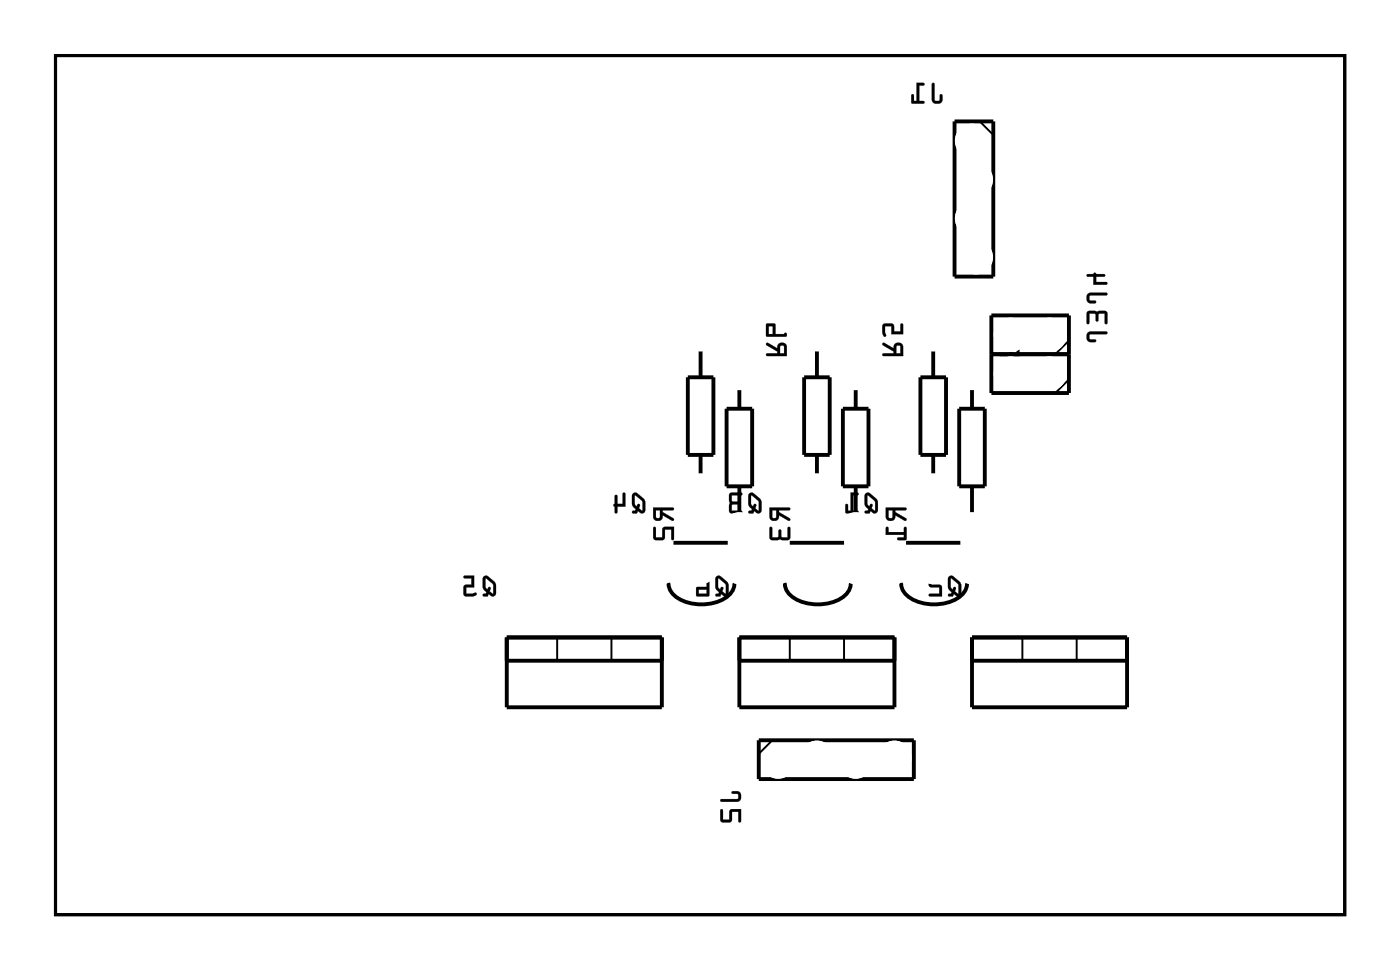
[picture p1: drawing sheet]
<svg xmlns="http://www.w3.org/2000/svg" width="92mm" height="63mm" viewBox="0 0 92 63" stroke-linecap="round" stroke-linejoin="round" font-family="sans-serif">
<path d="M3.6 3.6h84.5v56.3h-84.5z" fill="none" stroke="#000" stroke-width=".2"/>
<g fill="#000">
<path d="M3.6 3.6h84.5v56.3h-84.5zM3.6 3.6v56.3h84.5v-56.3z"/>
<path d="M61.1 5.5v1a.36 .36 0 0 0 .3 .3 .36 .36 0 0 0 .3-.3v-.3h-.1l-.1 .4h-.3v-1.1zM60 5.4v1.2h-.1v-.4h-.1l-.1 .5 .8 .1v-.2h-.3v-1h.3l.1-.1z"/>
<path d="M61.1 5.4l-.1 1.1a.37 .37 0 0 0 .4 .3 .37 .37 0 0 0 .4-.3v-.2a.1 .1 0 0 0-.1-.1 .1 .1 0 0 0-.1 .1l-.1 .3h-.2l-.1-1.1zM61.1 5.5h.1v1.1h.4l.1-.4v.3a.35 .35 0 0 1-.3 .3 .35 .35 0 0 1-.3-.3zM60 5.4v1.2h-.1v-.3a.1 .1 0 0 0-.1-.1 .1 .1 0 0 0-.1 .1v.5h.8a.1 .1 0 0 0 .1-.1 .1 .1 0 0 0-.1-.1h-.3v-1h.3a.1 .1 0 0 0 .1-.1 .1 .1 0 0 0-.1-.1zM60 5.4l.6 .1-.1 .1h-.3v1h.3v.2l-.8-.1 .1-.5h.1v.4h.2z"/>
<path d="M71.3 19.2l-.1 .5 .3 .2h.3v-.1v-.1h-.4v-.4h1.1l.1-.1h-.1h-1zM71.2 18v.1h.4v.5h.9v-.1h-.7v-.4h.6v-.2h-.6h-.1h-.1z"/>
<path d="M71.3 19.2l-.1 .2 .1 .4 .4 .1a.1 .1 0 0 0 .1-.1 .1 .1 0 0 0-.1-.1l-.3-.1v-.2l1.1-.1a.1 .1 0 0 0 .1-.1 .1 .1 0 0 0-.1 0h-1zM71.3 19.2h.2h1v.1h-1.1v.4l.4 .1h-.3l-.3-.1zM71.2 18v.1h.4v.5h.9a.1 .1 0 0 0 .1 0 .1 .1 0 0 0-.1-.1h-.7v-.4h.5a.1 .1 0 0 0 .1-.1 .1 .1 0 0 0-.1-.1h-.5a.09 .09 0 0 0-.1-.1 .09 .09 0 0 0-.1 .1zM71.2 18h.4l.1-.1 .1 .1h.5v.1h-.5v.4h.7v.1h-.9v-.5h-.4z"/>
<path d="M31.7 37.7l-.1 .8 .3 .3-.3 .2h.3l.1-.1 .3 .1 .2-.1a.91 .91 0 0 0-.7-1.2zM31.8 37.9l.5 .4v.6l-.2-.2v-.2a.11 .11 0 0 0-.1-.1 .11 .11 0 0 0-.1 .2l-.1-.2zM30.4 37.7v.2h.5v.4h-.5v.6l.1 .1h.4a.15 .15 0 0 0 .3 0 .15 .15 0 0 0-.1-.2l-.6 .1v-.4h.6v-.8z"/>
<path d="M31.7 37.7l-.1 .8 .3 .3-.1 .1h-.1a.1 .1 0 0 0-.1 .1 .1 .1 0 0 0 .1 .1h.3v-.2l.2 .1h.2a.92 .92 0 0 0-.4-1.3h-.2zM31.7 37.8l.2-.1 .5 .4a.97 .97 0 0 1 .1 .8l-.2 .1-.3-.1-.1 .1h-.3l.3-.2-.3-.3zM31.8 37.9l.5 .4v.6l-.2-.2 .1-.2a.11 .11 0 0 0-.2-.1 .11 .11 0 0 0-.1 .2l-.1-.2zM31.8 37.9v.5a.14 .14 0 0 0 .1 .2 .14 .14 0 0 0 .1-.2l.1 .1v.2l.2 .2v-.6zM30.4 37.7v.2h.5v.4h-.5v.6l.1 .2 .7-.1a.1 .1 0 0 0 0-.2 .1 .1 0 0 0-.1 0l-.6 .1v-.4h.6v-.8zM30.4 37.7h.7v.8l-.6-.1v.5l.6-.1 .1 .1v.1h-.7l-.1-.1v-.6h.5v-.4l-.5-.1z"/>
<path d="M41.5 32.3l-.1 .7 .2 .3-.2 .3h.3l.1-.2 .3 .2 .2-.1a.91 .91 0 0 0-.7-1.3zM41.6 32.4l.5 .4v.6l-.2-.1v-.2a.11 .11 0 0 0-.1-.1 .11 .11 0 0 0-.1 .2l-.1-.2zM40.3 32.4v.6l-.1 .1 .2 .5 .1-.4h.5v-.9h-.1h-.1v.7h-.3l-.1-.6z"/>
<path d="M41.5 32.3l-.1 .7 .2 .3v.1h-.1a.1 .1 0 0 0-.1 .1 .1 .1 0 0 0 .1 .1h.2l.1-.2 .2 .2h.2a.92 .92 0 0 0-.4-1.3l-.2-.1zM41.5 32.3h.2l.4 .3a.97 .97 0 0 1 .2 .9l-.2 .1-.3-.2-.1 .2h-.3l.3-.3-.3-.3zM41.6 32.4l.5 .4-.1 .6-.1-.1v-.2a.11 .11 0 0 0-.1-.1 .11 .11 0 0 0-.1 .2l-.1-.2zM41.6 32.4v.6a.14 .14 0 0 0 .1 .2 .14 .14 0 0 0 .1-.2l.1 .1-.1 .2 .3 .1v-.6zM40.3 32.4v.6a.09 .09 0 0 0-.1 .1 .09 .09 0 0 0 .1 .1v.3a.1 .1 0 0 0 .1 .1 .1 .1 0 0 0 .1-.1v-.3h.5v-.9a.1 .1 0 0 0-.1-.1 .1 .1 0 0 0-.1 .1v.7h-.3v-.6zM40.3 32.4l.1 .1v.5h.4v-.7h.1h.1v.9h-.6v.3v.1l-.2-.5 .1-.1z"/>
<path d="M42.8 33.2v.6a.32 .32 0 0 0 .4 .3 .32 .32 0 0 0 .2-.4l.7 .4v-.1l-.7-.5v-.1h.7v-.1zM43 33.4h.2v.5h-.2zM42.8 34.5v.7l.1 .1h.6l.1-.6h.4v.6h.1l.1-.8h-.8v.7h-.4v-.7z"/>
<path d="M42.8 33.2v.6a.32 .32 0 0 0 .4 .3 .32 .32 0 0 0 .2-.4l.6 .4a.1 .1 0 0 0 .2 0 .11 .11 0 0 0-.1-.2l-.7-.4v-.1h.7a.1 .1 0 0 0 .1-.1 .1 .1 0 0 0-.1-.1zM42.8 33.2l1.3 .1v.1h-.7v.1l.7 .4v.2l-.7-.4a.31 .31 0 0 1-.2 .4 .31 .31 0 0 1-.4-.3zM43 33.4h.2v.5h-.2zM43 33.4v.5h.2v-.5zM42.8 34.5v.7l.1 .2 .6-.1 .1-.6h.4v.6a.1 .1 0 0 0 .1 .1 .1 .1 0 0 0 .1-.1v-.8h-.8v.7h-.4v-.7zM42.8 34.5h.2v.7h.4v-.7h.8l-.1 .8h-.1v-.6h-.4l-.1 .6h-.6l-.1-.1z"/>
<path d="M46.9 37.7v.8l.2 .3-.2 .2h.3l.1-.1 .2 .1 .2-.1a.91 .91 0 0 0-.6-1.2zM47.1 37.9l.4 .4 .1 .6-.3-.2 .1-.2a.11 .11 0 0 0-.1-.1 .11 .11 0 0 0-.1 .2l-.2-.2zM46.2 37.7l.1 .7h-.7l.1 .6h.8v-1.2l-.1-.1zM45.8 38.6h.5v.3h-.5z"/>
<path d="M46.9 37.7v.8l.2 .3v.1h-.1a.1 .1 0 0 0-.1 .1 .1 .1 0 0 0 .1 .1h.2l.1-.2 .1 .1h.3a.92 .92 0 0 0-.5-1.3h-.1zM46.9 37.8l.3-.1 .4 .4a.97 .97 0 0 1 .1 .8l-.2 .1-.3-.1v.1h-.3l.2-.2-.2-.3zM47.1 37.9l.4 .4v.6l-.2-.2 .1-.2a.11 .11 0 0 0-.1-.1 .11 .11 0 0 0-.1 .2l-.1-.2zM47 37.9v.5a.14 .14 0 0 0 .1 .2 .14 .14 0 0 0 .2-.2l.1 .1-.1 .2 .3 .2v-.6zM46.2 37.7l.1 .7h-.7l.1 .6h.8v-1.2l-.1-.1zM46.2 37.7l.3 .1v1.2h-.8l-.1-.5 .7-.1zM45.8 38.6h.5v.3h-.5zM45.8 38.6v.3h.5v-.3z"/>
<path d="M49.1 32.3l-.1 .7 .3 .3-.3 .3h.3l.1-.2 .3 .2 .2-.1a.91 .91 0 0 0-.7-1.3zM49.2 32.4l.5 .4v.6l-.2-.1v-.2a.11 .11 0 0 0-.1-.1 .11 .11 0 0 0-.1 .2l-.1-.2zM47.8 32.3v1.2l.1 .1h.7v-.2h-.7l.1-.4h.4l.1-.1-.1-.1h-.4l-.1-.4h.6l.1-.1z"/>
<path d="M49.1 32.3l-.1 .7 .3 .3-.1 .1h-.1a.1 .1 0 0 0-.1 .1 .1 .1 0 0 0 .1 .1h.3v-.2l.2 .2h.2a.92 .92 0 0 0-.4-1.3l-.2-.1zM49.1 32.3h.2l.5 .3a.97 .97 0 0 1 .1 .9l-.2 .1-.3-.2-.1 .2h-.3l.3-.3-.3-.3zM49.2 32.4l.5 .4v.6l-.2-.1 .1-.2a.11 .11 0 0 0-.2-.1 .11 .11 0 0 0-.1 .2l-.1-.2zM49.2 32.4v.6a.14 .14 0 0 0 .1 .2 .14 .14 0 0 0 .1-.2l.1 .1v.2l.2 .1v-.6zM47.8 32.3v1.2l.1 .1h.6a.1 .1 0 0 0 .1-.1 .1 .1 0 0 0-.1-.1h-.6l.1-.4h.4a.1 .1 0 0 0 .1-.1 .1 .1 0 0 0-.1-.1h-.4l-.1-.4h.6a.1 .1 0 0 0 .1-.1 .1 .1 0 0 0-.1-.1zM47.8 32.3h.8l-.1 .1h-.6l.1 .4 .4 .1h.1l-.1 .1h-.4l-.1 .4h.7v.2h-.7l-.1-.1z"/>
<path d="M50.2 22.5v.1l.7 .4v.1h-.7v.2h.1h1.2v-.6a.32 .32 0 0 0-.3-.3 .32 .32 0 0 0-.3 .4zM51.1 22.6l.3 .1v.4h-.3zM50.2 21.2v.8h1.3v-.2l-.1 .1h-.6v-.7zM50.4 21.4h.2v.5h-.2z"/>
<path d="M50.2 22.5v.1l.7 .4v.1h-.6a.1 .1 0 0 0-.1 .1 .1 .1 0 0 0 .1 .1h1.3v-.6a.32 .32 0 0 0-.4-.3 .32 .32 0 0 0-.3 .4l-.6-.4zM50.2 22.5h.1l.6 .3a.31 .31 0 0 1 .3-.4 .31 .31 0 0 1 .3 .3v.6h-1.2h-.1v-.2h.7v-.1l-.7-.4zM51.1 22.6l.3 .1v.4h-.3zM51.1 22.6v.5h.3v-.4zM50.2 21.2v.8l1.3 .1 .1-.2a.09 .09 0 0 0-.1-.1 .09 .09 0 0 0-.1 .1h-.6v-.7zM50.2 21.2h.5l.1 .7h.6l.1-.1v.2h-1.3zM50.4 21.4h.2v.5h-.2zM50.4 21.3v.6h.2v-.6z"/>
<path d="M50.4 33.2v.6a.32 .32 0 0 0 .4 .3 .32 .32 0 0 0 .2-.4l.7 .4 .1-.1-.8-.5v-.1h.7l.1-.1zM50.6 33.4h.3l-.1 .5h-.2zM50.4 34.5v.7l.1 .1h.6l.5 .1 .2-.2-.1-.7-.1 .1v.6h-.4v-.5h-.1h-.1v.5h-.4v-.7z"/>
<path d="M50.4 33.2v.6a.32 .32 0 0 0 .4 .3 .32 .32 0 0 0 .2-.4l.6 .4a.1 .1 0 0 0 .2 0 .11 .11 0 0 0-.1-.2l-.7-.4v-.1h.7a.1 .1 0 0 0 .1-.1 .1 .1 0 0 0-.1-.1zM50.4 33.2l1.4 .1-.1 .1h-.7v.1l.7 .4v.2l-.7-.4a.31 .31 0 0 1-.2 .4 .31 .31 0 0 1-.4-.3zM50.6 33.4h.3l-.1 .5h-.2zM50.6 33.4v.5h.2l.1-.5zM50.4 34.5v.7l.2 .2 .5-.1 .6 .1 .1-.2v-.6a.1 .1 0 0 0-.1-.1 .1 .1 0 0 0-.1 .1v.6h-.4v-.4a.1 .1 0 0 0-.1-.1 .1 .1 0 0 0-.1 .1v.4h-.4v-.7zM50.4 34.5h.2v.7h.4v-.5h.1h.1v.5h.4v-.6l.1-.1 .1 .7-.2 .2-.5-.1h-.6l-.1-.1z"/>
<path d="M56.7 32.3v.7l.2 .3-.2 .3h.3v-.2l.3 .2 .2-.1a.91 .91 0 0 0-.6-1.3zM56.8 32.4l.5 .4v.6l-.2-.1 .1-.2a.11 .11 0 0 0-.2-.1 .11 .11 0 0 0 0 .2l-.2-.2zM55.7 32.2v1.2h-.1v-.4h-.2v.6h.8v-.2h-.3v-1h.3v-.1z"/>
<path d="M56.7 32.3l-.1 .7 .3 .3-.1 .1h-.1a.1 .1 0 0 0-.1 .1 .1 .1 0 0 0 .1 .1h.3v-.2l.2 .2h.3a.92 .92 0 0 0-.5-1.3l-.1-.1zM56.7 32.3h.2l.5 .3a.97 .97 0 0 1 .1 .9l-.2 .1-.3-.2v.2h-.3l.2-.3-.2-.3zM56.8 32.4l.5 .4v.6l-.2-.1 .1-.2a.11 .11 0 0 0-.2-.1 .11 .11 0 0 0 0 .2l-.2-.2zM56.8 32.4v.6a.14 .14 0 0 0 .1 .2 .14 .14 0 0 0 .2-.2l.1 .1-.1 .2 .2 .1v-.6zM55.7 32.2v1.2h-.1v-.3a.1 .1 0 0 0-.1-.1 .1 .1 0 0 0-.1 .1v.5h.8a.1 .1 0 0 0 .1-.1 .1 .1 0 0 0-.1-.1h-.3v-1h.3a.1 .1 0 0 0 .1-.1 .1 .1 0 0 0-.1-.1zM55.7 32.2l.5 .1v.1h-.3v1h.3v.2h-.8v-.6h.1l.1 .4h.1z"/>
<path d="M57.8 22.5v.1l.7 .4v.1h-.6l-.1 .2h.1h1.3v-.6a.32 .32 0 0 0-.4-.3 .32 .32 0 0 0-.3 .4zM58.7 22.6l.3 .1v.4h-.3zM57.9 21.2l-.1 .5a.15 .15 0 0 0 0 .3 .15 .15 0 0 0 .2-.1v-.5h.4v.5h.8v-.7h-.2v.5h-.4v-.4l-.1-.1z"/>
<path d="M57.8 22.5v.1l.7 .4v.1h-.6a.1 .1 0 0 0-.1 .1 .1 .1 0 0 0 .1 .1h1.3v-.6a.32 .32 0 0 0-.4-.3 .32 .32 0 0 0-.3 .4l-.6-.4zM57.8 22.5h.1l.7 .3a.31 .31 0 0 1 .2-.4 .31 .31 0 0 1 .4 .3v.6h-1.3h-.1l.1-.2h.7v-.1l-.8-.4zM58.8 22.6l.2 .1v.4h-.3zM58.7 22.6v.5h.3v-.4zM57.9 21.2l-.1 .5 .1 .3a.1 .1 0 0 0 .1 0 .1 .1 0 0 0 .1-.1l-.1-.5h.4v.5h.8v-.6a.1 .1 0 0 0-.1-.1 .1 .1 0 0 0-.1 .1v.4h-.4v-.4l-.1-.1zM57.9 21.2h.6l.1 .1v.4h.4v-.5h.1l.1 .7h-.8v-.6h-.4v.7h-.1l-.1-.2z"/>
<path d="M58 33.2v.6a.32 .32 0 0 0 .4 .3 .32 .32 0 0 0 .3-.4l.6 .4 .1-.1-.7-.5v-.1h.6l.1-.1zM58.2 33.4h.3l-.1 .5h-.2zM58.1 34.5l-.1 .5h1.2v.2h-.4v.1h.6l-.1-.8h-.1v.3h-1v-.3z"/>
<path d="M58 33.2v.6a.32 .32 0 0 0 .4 .3 .32 .32 0 0 0 .3-.4l.6 .4a.1 .1 0 0 0 .1 0 .1 .1 0 0 0 0-.2l-.7-.4v-.1h.6a.1 .1 0 0 0 .1-.1 .1 .1 0 0 0-.1-.1zM58 33.2l1.4 .1-.1 .1h-.7v.1l.8 .4-.1 .2-.7-.4a.31 .31 0 0 1-.2 .4 .31 .31 0 0 1-.4-.3zM58.2 33.4h.3l-.1 .5h-.2zM58.2 33.4v.5h.2l.1-.5zM58.1 34.5l-.1 .5h1.2v.2h-.3a.1 .1 0 0 0-.1 .1 .1 .1 0 0 0 .1 .1l.5-.1v-.7a.1 .1 0 0 0-.1-.1 .1 .1 0 0 0-.1 .1v.2h-1v-.3zM58.1 34.5h.1v.3h1v-.3h.1l.1 .8h-.6v-.1h.4v-.2h-1.2z"/>
<path d="M62.2 37.7l-.1 .8 .3 .3-.3 .2h.3l.1-.1 .3 .1 .2-.1a.91 .91 0 0 0-.7-1.2zM62.3 37.9l.5 .4v.6l-.2-.2v-.2a.11 .11 0 0 0-.1-.1 .11 .11 0 0 0-.1 .2l-.1-.2zM60.9 37.7v.6l.1 .2h.5v.4h-.6v.1h.8v-.7h-.7v-.4h.6l.1-.2z"/>
<path d="M62.2 37.7l-.1 .8 .3 .3-.1 .1h-.1a.1 .1 0 0 0-.1 .1 .1 .1 0 0 0 .1 .1h.2l.1-.2 .2 .1h.2a.92 .92 0 0 0-.4-1.3h-.2zM62.2 37.8l.2-.1 .4 .4a.97 .97 0 0 1 .2 .8l-.2 .1-.3-.1-.1 .1h-.3l.3-.2-.3-.3zM62.3 37.9l.5 .4-.1 .6-.1-.2v-.2a.11 .11 0 0 0-.1-.1 .11 .11 0 0 0-.1 .2l-.1-.2zM62.3 37.9v.5a.14 .14 0 0 0 .1 .2 .14 .14 0 0 0 .1-.2l.1 .1-.1 .2 .3 .2v-.6zM60.9 37.7v.7l.6 .1v.4h-.6a.1 .1 0 0 0-.1 .1 .1 .1 0 0 0 .1 .1h.8v-.8h-.7v-.4h.6a.1 .1 0 0 0 .1-.1 .1 .1 0 0 0-.1-.1zM60.9 37.7h.8l-.1 .2h-.6v.4h.7v.7h-.8v-.1h.6v-.5h-.5l-.1-.1z"/>
<path d="M65.5 22.5v.1l.7 .4v.1h-.7l-.1 .2h.1h1.3v-.6a.32 .32 0 0 0-.4-.3 .32 .32 0 0 0-.2 .4zM66.4 22.6l.2 .1v.4h-.3zM65.5 21.3v.2h.4v.5l.9-.1-.1-.1h-.7v-.3h.6v-.2h-.6v-.1l-.1 .1z"/>
<path d="M65.4 22.5l.1 .1 .7 .4v.1h-.7a.1 .1 0 0 0-.1 .1 .1 .1 0 0 0 .1 .1h1.3v-.6a.32 .32 0 0 0-.4-.3 .32 .32 0 0 0-.2 .4l-.6-.4zM65.5 22.5h.1l.6 .3a.31 .31 0 0 1 .2-.4 .31 .31 0 0 1 .4 .3v.6h-1.3h-.1l.1-.2h.7v-.1l-.7-.4zM66.4 22.6l.2 .1v.4h-.3zM66.4 22.6l-.1 .5h.3v-.4zM65.4 21.3l.1 .2h.4v.5h.8a.1 .1 0 0 0 .1-.1 .1 .1 0 0 0-.1-.1h-.7v-.3h.6a.1 .1 0 0 0 0-.1 .1 .1 0 0 0 0-.1h-.5a.09 .09 0 0 0-.1-.1 .09 .09 0 0 0-.1 .1zM65.5 21.3h.4l.1-.1v.1h.6v.2h-.6v.3h.7l.1 .1-.9 .1v-.5h-.4z"/>
<path d="M71.3 21.8l-.1 .4 .3 .2h.3v-.1v-.1h-.4v-.3h1.1l.1-.1-.1-.1h-1zM71.2 20.4v.8l.2-.1v-.6l.4 .1v.4h.1h.1v-.4l.4-.1v.7h.1l.1-.7-.2-.1z"/>
<path d="M71.3 21.8l-.1 .2 .1 .3 .4 .1a.1 .1 0 0 0 .1-.1 .1 .1 0 0 0-.1-.1h-.3v-.3h1.1a.1 .1 0 0 0 .1-.1 .1 .1 0 0 0-.1-.1h-1zM71.3 21.8l.2-.1h1v.1v.1h-1.1v.3l.4 .1v.1h-.3l-.3-.2zM71.2 20.4v.7a.1 .1 0 0 0 .1 .1 .1 .1 0 0 0 .1-.1v-.6l.4 .1v.4a.1 .1 0 0 0 .1 .1 .1 .1 0 0 0 .1-.1v-.4l.4-.1v.6a.1 .1 0 0 0 .1 .1 .1 .1 0 0 0 .1-.1v-.6l-.2-.1zM71.3 20.4h1.1l.1 .1v.7h-.1v-.7h-.4l-.1 .5h-.1v-.5h-.4v.6l-.2 .1z"/>
<path d="M47.2 52.3l.1 .2h1a.36 .36 0 0 0 .3-.4 .36 .36 0 0 0-.3-.3h-.3l-.1 .1 .1 .1h.3v.3zM47.2 53v.7l.1 .1h.6l.1-.7h.4v.7h.1l.1-.8h-.8v.7h-.4v-.7z"/>
<path d="M47.2 52.3l.1 .2h1a.37 .37 0 0 0 .3-.4 .37 .37 0 0 0-.3-.3h-.3a.1 .1 0 0 0-.1 .1 .1 .1 0 0 0 .1 .1h.3v.3zM47.2 52.3h1.1l.1-.3-.5-.1 .1-.1h.3a.35 .35 0 0 1 .3 .3 .35 .35 0 0 1-.3 .4h-1zM47.2 53v.7l.1 .1h.6l.1-.7h.4v.6a.1 .1 0 0 0 .1 .1 .1 .1 0 0 0 .1-.1v-.7h-.8v.7h-.4v-.7zM47.2 53h.2v.7h.4v-.7h.8l-.1 .8h-.1v-.7h-.5v.7h-.6l-.1-.1z"/>
</g>
<g fill="none" stroke="#000" stroke-width=".25">
<path d="M62.5 7.9h2.6v10.2h-2.6zM43.8 38.2a1.38 1.38 0 0 0 1.1 1.2 2.99 2.99 0 0 0 2.9-.5l.2-.3 .1-.4M44.1 35.5h3.6M45.1 24.7h1.6v5.1h-1.6zM45.9 22.9v1.8M45.9 29.8v1.3M47.6 26.8h1.7v5h-1.7zM48.4 25.4v1.4M48.4 31.8v1.9M51.4 38.2a1.38 1.38 0 0 0 1.1 1.2 2.99 2.99 0 0 0 2.9-.5l.3-.3v-.4M51.7 35.5h3.6M52.7 24.7h1.7v5.1h-1.7z"/>
<path d="M53.5 22.9v1.8M53.5 29.8v1.3M55.2 26.8h1.7v5h-1.7zM56.1 25.4v1.4M56.1 31.8v1.9M59 38.2a1.38 1.38 0 0 0 1.1 1.2 2.99 2.99 0 0 0 2.9-.5l.3-.3 .1-.4M59.4 35.5h3.5M60.3 24.7h1.7v5.1h-1.7zM61.1 22.9v1.8M61.1 29.8v1.3M62.8 26.8h1.7v5h-1.7zM63.7 25.4v1.4"/>
<path d="M63.7 31.8v1.9M65 20.6h5v5.1h-5zM65 23.2h5M33.2 41.7h10.2v4.6h-10.2zM33.2 43.3h10.2M48.4 41.7h10.2v4.6h-10.2zM48.4 43.3h10.2M49.7 48.5h10.2v2.5h-10.2zM63.7 41.7h10.1v4.6h-10.1zM63.7 43.3h10.1"/>
</g>
<path d="M64.2 7.9l.9 .9M70 24.8l-.9 .9M70 22.3l-.9 .9M36.5 41.7v1.6M40.1 41.7v1.6M50.6 48.5l-.9 .9M51.7 41.7v1.6M55.3 41.7v1.6M67 41.7v1.6M70.5 41.7v1.6" fill="none" stroke="#000" stroke-width=".13"/>
<circle cx="51" cy="49.9" r=".74" fill="#fff"/>
<circle cx="51" cy="49.9" r=".74" fill="none" stroke="#fff" stroke-width=".76" stroke-linecap="butt"/>
<circle cx="53.5" cy="49.6" r=".74" fill="#fff"/>
<circle cx="53.5" cy="49.6" r=".74" fill="none" stroke="#fff" stroke-width=".76" stroke-linecap="butt"/>
<circle cx="56.1" cy="49.9" r=".74" fill="#fff"/>
<circle cx="56.1" cy="49.9" r=".74" fill="none" stroke="#fff" stroke-width=".76" stroke-linecap="butt"/>
<circle cx="58.6" cy="49.6" r=".74" fill="#fff"/>
<circle cx="58.6" cy="49.6" r=".74" fill="none" stroke="#fff" stroke-width=".76" stroke-linecap="butt"/>
<circle cx="51" cy="49.9" r=".74" fill="#fff"/>
<circle cx="51" cy="49.9" r=".74" fill="none" stroke="#fff" stroke-width=".76" stroke-linecap="butt"/>
<circle cx="53.5" cy="49.6" r=".74" fill="#fff"/>
<circle cx="53.5" cy="49.6" r=".74" fill="none" stroke="#fff" stroke-width=".76" stroke-linecap="butt"/>
<circle cx="56.1" cy="49.9" r=".74" fill="#fff"/>
<circle cx="56.1" cy="49.9" r=".74" fill="none" stroke="#fff" stroke-width=".76" stroke-linecap="butt"/>
<circle cx="58.6" cy="49.6" r=".74" fill="#fff"/>
<circle cx="58.6" cy="49.6" r=".74" fill="none" stroke="#fff" stroke-width=".76" stroke-linecap="butt"/>
<path d="M60.4 8.5h1.4v1.4h-1.4z" fill="#fff"/>
<path d="M60.4 8.5h1.4v1.4h-1.4z" fill="none" stroke="#fff" stroke-width=".76" stroke-linecap="butt"/>
<circle cx="61.1" cy="9.2" r=".7" fill="#fff"/>
<circle cx="61.1" cy="9.2" r=".7" fill="none" stroke="#fff" stroke-width=".76" stroke-linecap="butt"/>
<circle cx="61.1" cy="16.8" r=".7" fill="#fff"/>
<circle cx="61.1" cy="16.8" r=".7" fill="none" stroke="#fff" stroke-width=".76" stroke-linecap="butt"/>
<circle cx="58.6" cy="9.2" r=".7" fill="#fff"/>
<circle cx="58.6" cy="9.2" r=".7" fill="none" stroke="#fff" stroke-width=".76" stroke-linecap="butt"/>
<circle cx="58.6" cy="16.8" r=".7" fill="#fff"/>
<circle cx="58.6" cy="16.8" r=".7" fill="none" stroke="#fff" stroke-width=".76" stroke-linecap="butt"/>
<circle cx="56.1" cy="9.2" r=".7" fill="#fff"/>
<circle cx="56.1" cy="9.2" r=".7" fill="none" stroke="#fff" stroke-width=".76" stroke-linecap="butt"/>
<circle cx="56.1" cy="16.8" r=".7" fill="#fff"/>
<circle cx="56.1" cy="16.8" r=".7" fill="none" stroke="#fff" stroke-width=".76" stroke-linecap="butt"/>
<circle cx="53.5" cy="9.2" r=".7" fill="#fff"/>
<circle cx="53.5" cy="9.2" r=".7" fill="none" stroke="#fff" stroke-width=".76" stroke-linecap="butt"/>
<circle cx="53.5" cy="16.8" r=".7" fill="#fff"/>
<circle cx="53.5" cy="16.8" r=".7" fill="none" stroke="#fff" stroke-width=".76" stroke-linecap="butt"/>
<circle cx="51" cy="9.2" r=".7" fill="#fff"/>
<circle cx="51" cy="9.2" r=".7" fill="none" stroke="#fff" stroke-width=".76" stroke-linecap="butt"/>
<circle cx="51" cy="16.8" r=".7" fill="#fff"/>
<circle cx="51" cy="16.8" r=".7" fill="none" stroke="#fff" stroke-width=".76" stroke-linecap="butt"/>
<circle cx="48.4" cy="9.2" r=".7" fill="#fff"/>
<circle cx="48.4" cy="9.2" r=".7" fill="none" stroke="#fff" stroke-width=".76" stroke-linecap="butt"/>
<circle cx="48.4" cy="16.8" r=".7" fill="#fff"/>
<circle cx="48.4" cy="16.8" r=".7" fill="none" stroke="#fff" stroke-width=".76" stroke-linecap="butt"/>
<circle cx="45.9" cy="9.2" r=".7" fill="#fff"/>
<circle cx="45.9" cy="9.2" r=".7" fill="none" stroke="#fff" stroke-width=".76" stroke-linecap="butt"/>
<circle cx="45.9" cy="16.8" r=".7" fill="#fff"/>
<circle cx="45.9" cy="16.8" r=".7" fill="none" stroke="#fff" stroke-width=".76" stroke-linecap="butt"/>
<circle cx="63.7" cy="9.2" r=".74" fill="#fff"/>
<circle cx="63.7" cy="9.2" r=".74" fill="none" stroke="#fff" stroke-width=".76" stroke-linecap="butt"/>
<circle cx="63.9" cy="11.8" r=".74" fill="#fff"/>
<circle cx="63.9" cy="11.8" r=".74" fill="none" stroke="#fff" stroke-width=".76" stroke-linecap="butt"/>
<circle cx="63.7" cy="14.3" r=".74" fill="#fff"/>
<circle cx="63.7" cy="14.3" r=".74" fill="none" stroke="#fff" stroke-width=".76" stroke-linecap="butt"/>
<circle cx="63.9" cy="16.8" r=".74" fill="#fff"/>
<circle cx="63.9" cy="16.8" r=".74" fill="none" stroke="#fff" stroke-width=".76" stroke-linecap="butt"/>
<circle cx="63.7" cy="9.2" r=".74" fill="#fff"/>
<circle cx="63.7" cy="9.2" r=".74" fill="none" stroke="#fff" stroke-width=".76" stroke-linecap="butt"/>
<circle cx="63.9" cy="11.8" r=".74" fill="#fff"/>
<circle cx="63.9" cy="11.8" r=".74" fill="none" stroke="#fff" stroke-width=".76" stroke-linecap="butt"/>
<circle cx="63.7" cy="14.3" r=".74" fill="#fff"/>
<circle cx="63.7" cy="14.3" r=".74" fill="none" stroke="#fff" stroke-width=".76" stroke-linecap="butt"/>
<circle cx="63.9" cy="16.8" r=".74" fill="#fff"/>
<circle cx="63.9" cy="16.8" r=".74" fill="none" stroke="#fff" stroke-width=".76" stroke-linecap="butt"/>
<circle cx="48.4" cy="37.2" r=".7" fill="#fff"/>
<circle cx="48.4" cy="37.2" r=".7" fill="none" stroke="#fff" stroke-width=".76" stroke-linecap="butt"/>
<circle cx="45.9" cy="37.2" r=".7" fill="#fff"/>
<circle cx="45.9" cy="37.2" r=".7" fill="none" stroke="#fff" stroke-width=".76" stroke-linecap="butt"/>
<circle cx="43.4" cy="37.2" r=".7" fill="#fff"/>
<circle cx="43.4" cy="37.2" r=".7" fill="none" stroke="#fff" stroke-width=".76" stroke-linecap="butt"/>
<circle cx="48.4" cy="37.2" r=".7" fill="#fff"/>
<circle cx="48.4" cy="37.2" r=".7" fill="none" stroke="#fff" stroke-width=".76" stroke-linecap="butt"/>
<circle cx="45.9" cy="37.2" r=".7" fill="#fff"/>
<circle cx="45.9" cy="37.2" r=".7" fill="none" stroke="#fff" stroke-width=".76" stroke-linecap="butt"/>
<circle cx="43.4" cy="37.2" r=".7" fill="#fff"/>
<circle cx="43.4" cy="37.2" r=".7" fill="none" stroke="#fff" stroke-width=".76" stroke-linecap="butt"/>
<circle cx="56.1" cy="37.2" r=".7" fill="#fff"/>
<circle cx="56.1" cy="37.2" r=".7" fill="none" stroke="#fff" stroke-width=".76" stroke-linecap="butt"/>
<circle cx="53.5" cy="37.2" r=".7" fill="#fff"/>
<circle cx="53.5" cy="37.2" r=".7" fill="none" stroke="#fff" stroke-width=".76" stroke-linecap="butt"/>
<circle cx="51" cy="37.2" r=".7" fill="#fff"/>
<circle cx="51" cy="37.2" r=".7" fill="none" stroke="#fff" stroke-width=".76" stroke-linecap="butt"/>
<circle cx="56.1" cy="37.2" r=".7" fill="#fff"/>
<circle cx="56.1" cy="37.2" r=".7" fill="none" stroke="#fff" stroke-width=".76" stroke-linecap="butt"/>
<circle cx="53.5" cy="37.2" r=".7" fill="#fff"/>
<circle cx="53.5" cy="37.2" r=".7" fill="none" stroke="#fff" stroke-width=".76" stroke-linecap="butt"/>
<circle cx="51" cy="37.2" r=".7" fill="#fff"/>
<circle cx="51" cy="37.2" r=".7" fill="none" stroke="#fff" stroke-width=".76" stroke-linecap="butt"/>
<circle cx="63.7" cy="37.2" r=".7" fill="#fff"/>
<circle cx="63.7" cy="37.2" r=".7" fill="none" stroke="#fff" stroke-width=".76" stroke-linecap="butt"/>
<circle cx="61.1" cy="37.2" r=".7" fill="#fff"/>
<circle cx="61.1" cy="37.2" r=".7" fill="none" stroke="#fff" stroke-width=".76" stroke-linecap="butt"/>
<circle cx="58.6" cy="37.2" r=".7" fill="#fff"/>
<circle cx="58.6" cy="37.2" r=".7" fill="none" stroke="#fff" stroke-width=".76" stroke-linecap="butt"/>
<circle cx="63.7" cy="37.2" r=".7" fill="#fff"/>
<circle cx="63.7" cy="37.2" r=".7" fill="none" stroke="#fff" stroke-width=".76" stroke-linecap="butt"/>
<circle cx="61.1" cy="37.2" r=".7" fill="#fff"/>
<circle cx="61.1" cy="37.2" r=".7" fill="none" stroke="#fff" stroke-width=".76" stroke-linecap="butt"/>
<circle cx="58.6" cy="37.2" r=".7" fill="#fff"/>
<circle cx="58.6" cy="37.2" r=".7" fill="none" stroke="#fff" stroke-width=".76" stroke-linecap="butt"/>
<path d="M55.3 44h1.5v1.6h-1.5z" fill="#fff"/>
<path d="M55.3 44h1.5v1.6h-1.5z" fill="none" stroke="#fff" stroke-width=".76" stroke-linecap="butt"/>
<circle cx="56.1" cy="44.8" r=".79" fill="#fff"/>
<circle cx="56.1" cy="44.8" r=".79" fill="none" stroke="#fff" stroke-width=".76" stroke-linecap="butt"/>
<circle cx="53.5" cy="44.8" r=".79" fill="#fff"/>
<circle cx="53.5" cy="44.8" r=".79" fill="none" stroke="#fff" stroke-width=".76" stroke-linecap="butt"/>
<circle cx="51" cy="44.8" r=".79" fill="#fff"/>
<circle cx="51" cy="44.8" r=".79" fill="none" stroke="#fff" stroke-width=".76" stroke-linecap="butt"/>
<path d="M55.3 44h1.5v1.6h-1.5z" fill="#fff"/>
<path d="M55.3 44h1.5v1.6h-1.5z" fill="none" stroke="#fff" stroke-width=".76" stroke-linecap="butt"/>
<circle cx="56.1" cy="44.8" r=".79" fill="#fff"/>
<circle cx="56.1" cy="44.8" r=".79" fill="none" stroke="#fff" stroke-width=".76" stroke-linecap="butt"/>
<circle cx="53.5" cy="44.8" r=".79" fill="#fff"/>
<circle cx="53.5" cy="44.8" r=".79" fill="none" stroke="#fff" stroke-width=".76" stroke-linecap="butt"/>
<circle cx="51" cy="44.8" r=".79" fill="#fff"/>
<circle cx="51" cy="44.8" r=".79" fill="none" stroke="#fff" stroke-width=".76" stroke-linecap="butt"/>
<path d="M40 44h1.6v1.6h-1.6z" fill="#fff"/>
<path d="M40 44h1.6v1.6h-1.6z" fill="none" stroke="#fff" stroke-width=".76" stroke-linecap="butt"/>
<circle cx="40.8" cy="44.8" r=".79" fill="#fff"/>
<circle cx="40.8" cy="44.8" r=".79" fill="none" stroke="#fff" stroke-width=".76" stroke-linecap="butt"/>
<circle cx="38.3" cy="44.8" r=".79" fill="#fff"/>
<circle cx="38.3" cy="44.8" r=".79" fill="none" stroke="#fff" stroke-width=".76" stroke-linecap="butt"/>
<circle cx="35.7" cy="44.8" r=".79" fill="#fff"/>
<circle cx="35.7" cy="44.8" r=".79" fill="none" stroke="#fff" stroke-width=".76" stroke-linecap="butt"/>
<path d="M40 44h1.6v1.6h-1.6z" fill="#fff"/>
<path d="M40 44h1.6v1.6h-1.6z" fill="none" stroke="#fff" stroke-width=".76" stroke-linecap="butt"/>
<circle cx="40.8" cy="44.8" r=".79" fill="#fff"/>
<circle cx="40.8" cy="44.8" r=".79" fill="none" stroke="#fff" stroke-width=".76" stroke-linecap="butt"/>
<circle cx="38.3" cy="44.8" r=".79" fill="#fff"/>
<circle cx="38.3" cy="44.8" r=".79" fill="none" stroke="#fff" stroke-width=".76" stroke-linecap="butt"/>
<circle cx="35.7" cy="44.8" r=".79" fill="#fff"/>
<circle cx="35.7" cy="44.8" r=".79" fill="none" stroke="#fff" stroke-width=".76" stroke-linecap="butt"/>
<path d="M70.5 44h1.6v1.6h-1.6z" fill="#fff"/>
<path d="M70.5 44h1.6v1.6h-1.6z" fill="none" stroke="#fff" stroke-width=".76" stroke-linecap="butt"/>
<circle cx="71.3" cy="44.8" r=".79" fill="#fff"/>
<circle cx="71.3" cy="44.8" r=".79" fill="none" stroke="#fff" stroke-width=".76" stroke-linecap="butt"/>
<circle cx="68.8" cy="44.8" r=".79" fill="#fff"/>
<circle cx="68.8" cy="44.8" r=".79" fill="none" stroke="#fff" stroke-width=".76" stroke-linecap="butt"/>
<circle cx="66.2" cy="44.8" r=".79" fill="#fff"/>
<circle cx="66.2" cy="44.8" r=".79" fill="none" stroke="#fff" stroke-width=".76" stroke-linecap="butt"/>
<path d="M70.5 44h1.6v1.6h-1.6z" fill="#fff"/>
<path d="M70.5 44h1.6v1.6h-1.6z" fill="none" stroke="#fff" stroke-width=".76" stroke-linecap="butt"/>
<circle cx="71.3" cy="44.8" r=".79" fill="#fff"/>
<circle cx="71.3" cy="44.8" r=".79" fill="none" stroke="#fff" stroke-width=".76" stroke-linecap="butt"/>
<circle cx="68.8" cy="44.8" r=".79" fill="#fff"/>
<circle cx="68.8" cy="44.8" r=".79" fill="none" stroke="#fff" stroke-width=".76" stroke-linecap="butt"/>
<circle cx="66.2" cy="44.8" r=".79" fill="#fff"/>
<circle cx="66.2" cy="44.8" r=".79" fill="none" stroke="#fff" stroke-width=".76" stroke-linecap="butt"/>
<circle cx="48.4" cy="34.6" r=".7" fill="#fff"/>
<circle cx="48.4" cy="34.6" r=".7" fill="none" stroke="#fff" stroke-width=".76" stroke-linecap="butt"/>
<circle cx="48.4" cy="24.5" r=".7" fill="#fff"/>
<circle cx="48.4" cy="24.5" r=".7" fill="none" stroke="#fff" stroke-width=".76" stroke-linecap="butt"/>
<circle cx="48.4" cy="34.6" r=".7" fill="#fff"/>
<circle cx="48.4" cy="34.6" r=".7" fill="none" stroke="#fff" stroke-width=".76" stroke-linecap="butt"/>
<circle cx="48.4" cy="24.5" r=".7" fill="#fff"/>
<circle cx="48.4" cy="24.5" r=".7" fill="none" stroke="#fff" stroke-width=".76" stroke-linecap="butt"/>
<circle cx="56.1" cy="34.6" r=".7" fill="#fff"/>
<circle cx="56.1" cy="34.6" r=".7" fill="none" stroke="#fff" stroke-width=".76" stroke-linecap="butt"/>
<circle cx="56.1" cy="24.5" r=".7" fill="#fff"/>
<circle cx="56.1" cy="24.5" r=".7" fill="none" stroke="#fff" stroke-width=".76" stroke-linecap="butt"/>
<circle cx="56.1" cy="34.6" r=".7" fill="#fff"/>
<circle cx="56.1" cy="34.6" r=".7" fill="none" stroke="#fff" stroke-width=".76" stroke-linecap="butt"/>
<circle cx="56.1" cy="24.5" r=".7" fill="#fff"/>
<circle cx="56.1" cy="24.5" r=".7" fill="none" stroke="#fff" stroke-width=".76" stroke-linecap="butt"/>
<circle cx="63.7" cy="34.6" r=".7" fill="#fff"/>
<circle cx="63.7" cy="34.6" r=".7" fill="none" stroke="#fff" stroke-width=".76" stroke-linecap="butt"/>
<circle cx="63.7" cy="24.5" r=".7" fill="#fff"/>
<circle cx="63.7" cy="24.5" r=".7" fill="none" stroke="#fff" stroke-width=".76" stroke-linecap="butt"/>
<circle cx="63.7" cy="34.6" r=".7" fill="#fff"/>
<circle cx="63.7" cy="34.6" r=".7" fill="none" stroke="#fff" stroke-width=".76" stroke-linecap="butt"/>
<circle cx="63.7" cy="24.5" r=".7" fill="#fff"/>
<circle cx="63.7" cy="24.5" r=".7" fill="none" stroke="#fff" stroke-width=".76" stroke-linecap="butt"/>
<circle cx="53.5" cy="21.9" r=".7" fill="#fff"/>
<circle cx="53.5" cy="21.9" r=".7" fill="none" stroke="#fff" stroke-width=".76" stroke-linecap="butt"/>
<circle cx="53.5" cy="32.1" r=".7" fill="#fff"/>
<circle cx="53.5" cy="32.1" r=".7" fill="none" stroke="#fff" stroke-width=".76" stroke-linecap="butt"/>
<circle cx="53.5" cy="21.9" r=".7" fill="#fff"/>
<circle cx="53.5" cy="21.9" r=".7" fill="none" stroke="#fff" stroke-width=".76" stroke-linecap="butt"/>
<circle cx="53.5" cy="32.1" r=".7" fill="#fff"/>
<circle cx="53.5" cy="32.1" r=".7" fill="none" stroke="#fff" stroke-width=".76" stroke-linecap="butt"/>
<circle cx="45.9" cy="21.9" r=".7" fill="#fff"/>
<circle cx="45.9" cy="21.9" r=".7" fill="none" stroke="#fff" stroke-width=".76" stroke-linecap="butt"/>
<circle cx="45.9" cy="32.1" r=".7" fill="#fff"/>
<circle cx="45.9" cy="32.1" r=".7" fill="none" stroke="#fff" stroke-width=".76" stroke-linecap="butt"/>
<circle cx="45.9" cy="21.9" r=".7" fill="#fff"/>
<circle cx="45.9" cy="21.9" r=".7" fill="none" stroke="#fff" stroke-width=".76" stroke-linecap="butt"/>
<circle cx="45.9" cy="32.1" r=".7" fill="#fff"/>
<circle cx="45.9" cy="32.1" r=".7" fill="none" stroke="#fff" stroke-width=".76" stroke-linecap="butt"/>
<circle cx="61.1" cy="21.9" r=".7" fill="#fff"/>
<circle cx="61.1" cy="21.9" r=".7" fill="none" stroke="#fff" stroke-width=".76" stroke-linecap="butt"/>
<circle cx="61.1" cy="32.1" r=".7" fill="#fff"/>
<circle cx="61.1" cy="32.1" r=".7" fill="none" stroke="#fff" stroke-width=".76" stroke-linecap="butt"/>
<circle cx="61.1" cy="21.9" r=".7" fill="#fff"/>
<circle cx="61.1" cy="21.9" r=".7" fill="none" stroke="#fff" stroke-width=".76" stroke-linecap="butt"/>
<circle cx="61.1" cy="32.1" r=".7" fill="#fff"/>
<circle cx="61.1" cy="32.1" r=".7" fill="none" stroke="#fff" stroke-width=".76" stroke-linecap="butt"/>
<circle cx="68.8" cy="24.5" r=".74" fill="#fff"/>
<circle cx="68.8" cy="24.5" r=".74" fill="none" stroke="#fff" stroke-width=".76" stroke-linecap="butt"/>
<circle cx="66.2" cy="24.5" r=".74" fill="#fff"/>
<circle cx="66.2" cy="24.5" r=".74" fill="none" stroke="#fff" stroke-width=".76" stroke-linecap="butt"/>
<circle cx="68.8" cy="24.5" r=".74" fill="#fff"/>
<circle cx="68.8" cy="24.5" r=".74" fill="none" stroke="#fff" stroke-width=".76" stroke-linecap="butt"/>
<circle cx="66.2" cy="24.5" r=".74" fill="#fff"/>
<circle cx="66.2" cy="24.5" r=".74" fill="none" stroke="#fff" stroke-width=".76" stroke-linecap="butt"/>
<circle cx="68.8" cy="21.9" r=".74" fill="#fff"/>
<circle cx="68.8" cy="21.9" r=".74" fill="none" stroke="#fff" stroke-width=".76" stroke-linecap="butt"/>
<circle cx="66.2" cy="21.9" r=".74" fill="#fff"/>
<circle cx="66.2" cy="21.9" r=".74" fill="none" stroke="#fff" stroke-width=".76" stroke-linecap="butt"/>
<circle cx="68.8" cy="21.9" r=".74" fill="#fff"/>
<circle cx="68.8" cy="21.9" r=".74" fill="none" stroke="#fff" stroke-width=".76" stroke-linecap="butt"/>
<circle cx="66.2" cy="21.9" r=".74" fill="#fff"/>
<circle cx="66.2" cy="21.9" r=".74" fill="none" stroke="#fff" stroke-width=".76" stroke-linecap="butt"/>
</svg>
